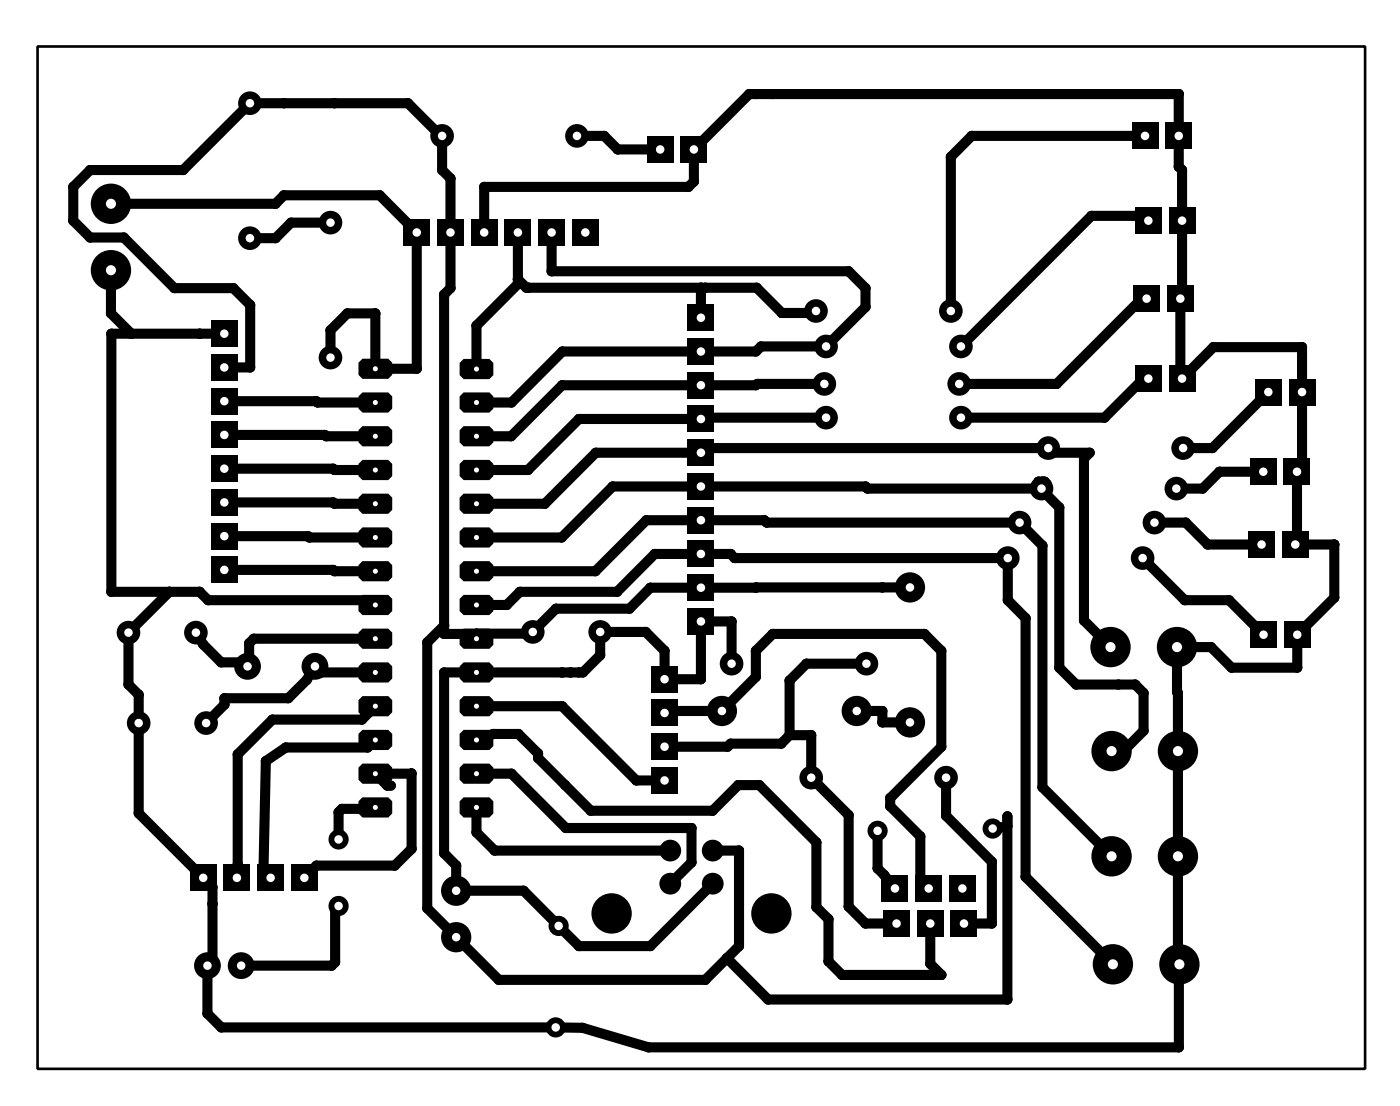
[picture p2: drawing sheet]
<svg xmlns="http://www.w3.org/2000/svg" width="105mm" height="83mm" viewBox="0 0 105 83" stroke-linecap="round" stroke-linejoin="round" font-family="sans-serif">
<g fill="none" stroke="#000" stroke-width=".76">
<path d="M8.4 15.3h12.4l.6-.6h7.2l2.8 2.8v10.3h-3.1v-4.2h-2.1l-1.3 1.3v2M24.9 16.8h-3l-1.1 1.1h-2M33.3 10.2v2.6l.6 .6v8.3l-.4 .5v25.5h2.4M33.3 10.3l-2.6-2.5h-11.9l-5 5h-7l-1.3 1.3v2.5l1.3 1.3h2.5l3.8 3.8h4.5l1.2 1.3v4.7h-1.9M36.5 17.5v-3.4h15.4l.4-.4v-2.5l4.1-4.1h32.4v5.4l.3 .3v9.5l-.2 .2v5.9l.2 .1 2.3-2.4h6.7v9l-.4 .4v5.4l-.1 .1h2.9v4l-2.8 2.8v2.5h-4.9l-1.6-1.6h-2.5v23.8l.2 .1-.1 6.2h-39.9l-5-1.4-27.2-.1-1.1-1v-3.6l.4-.4v-5.5l-5.6-5.6v-8.9l-.7-.8v-3.9l3.1-3.1M39 17.5v3.9l-3.1 3.1v3.3M41.6 17.5v2.9h22.3l1.3 1.3v1.4l-3 3h-4.9l-.4 .4h-14.5l-3.9 3.8h-2.6M43.5 10.2h2l1 1h3.2M86.3 10.2h-13.1l-1.6 1.6v11.6M86.5 16.6v-.4h-4.3l-9.8 9.9M8.4 20.3v3.3l1.5 1.5M16.9 25.1h-8.5v19.4h6.6l.7 .7h12.6v.3"/>
<path d="M16.9 30.2h6.9l.1 .1h4.4M16.9 32.7h7.6l.1 .1h3.7M16.9 35.3h8.2l.1 .1h3.1M16.9 37.8h8.2l.1 .1h3.1M35.9 37.9h5.1l3.9-3.8h7.9l.4-.4h25.8l-.4 .4h3.5l-.4 .4v12.2l2 2M39 21l.7 .7h17.3l1.9 1.9h2.4l.2-.2M52.8 21.7v2.2M62.1 28.9h-5l-.2 .1h-14.6l-3.8 3.8h-2.6M62.2 31.4l-18.6 .1-3.8 3.9h-3.9M78.2 36.3h.5l.1 .1h-.4zM78.4 36.4v.4l1.4 1.4v12.1l1.3 1.2h4.4l.7 .7v2.8l-1.6 1.5h-.9M78.5 36.8h-13.1l-.2-.2h-19l-3.9 3.9h-6.4"/>
<path d="M86.4 22.5v-.4l-6.8 6.8h-7.3M86.5 28.5v-.4l-3.3 3.3h-10.8M87 39.3h2.3l1.7 1.7h4M95.2 35.5h-3.3l-1.3 1.3h-2M95.6 29.5l-4.3 4.2h-2.2M14.8 47.6l.5 .9 1.4 1.4h1.6M16.9 40.4l11.4 .1M16.9 42.9h8.2l.1 .1h3.1M18.3 49.9l.3 .3M28.3 50.6h-4.1l-.5-.4-.6 1-1.4 1.4h-4.8v.4l-1.4 1.4M28.3 48.1h-9.2l-.3 .3v1l-.5 .5M28.3 55.7l-.6 .6h-6.2l-1.5 1-.2 8.2 .6 .6"/>
<path d="M28.3 53.2l-1 1h-6.8l-2.6 2.6-.1 9.3M29.4 59.1h-.2l-.9-.9h2.7v5.7l-1.3 1.3h-5.9l-.9 .9M33.5 47.1l-1.3 1.3v20l5.4 5.4h15.5l2.6-2.6v-7.2h-2M35.9 58.2h2.6l4.1 4.1h9.5v2.6l-1.6 1.6M35.9 43h9l3.8-3.8h8.9l.2 .1h19l1.7 1.8v18.2l5.2 5.2M35.9 45.5h2.3l1-1h7.3l2.8-2.8h5.7l.3 .3h20.6v3.2l1.4 1.3v19.5l6.5 6.6M35.9 53.2h6.4l5.6 5.5h2.2M35.9 55.7l1.3-.5h1.9l1.4 1.5v.4l4 3.9h9.2l1.9-1.9h1.6l4.3 4.3v4.9l.9 .9v3.2l1 1h7.5l-.8-.9v-3M50.1 53.7l.1-.2h4.2l2.5-2.6v-1.9l1.3-1.3h11.4l1.3 1.3v7.2l-3.8 3.9v.6l2.2 2.3v3.2l.7 .7M55.1 50v-3.2h-2.3v4.3h-2.7v-2.1l-1.5-1.4h-3.4v1.7l-1.3 1.3h-10.4v13.6l.9 .9v1.9h5l4.2 4.2h5.4l4.7-4.7M59.5 55.3h1.6v3.2l2.8 2.9v6.8l1.3 1.3h2.3M59.5 55.3l-.6 .7h-3.9l-.2 .2h-4.7"/>
<path d="M64.5 53.5h2v.9h2.1M65.3 50h-4.5l-1.3 1.2v4.1M68.6 44.2h-19.6l-1.6 1.6h-5.5l-1.9 1.9h-4.1v.4M71.3 58.5v2.9l3.4 3.5v4.6h-2.1M86.1 42l3.2 3.2h3.3l2.6 2.6M25.5 68.2l-.3 .3v3.9l-.2 .3h-6.8M28.3 60.8l-.1 .1h-2.4l-.3 .2v2.1M35.9 60.8v1.9l1.4 1.3h13.2M66.1 62.5v2.9l1.3 1.5M75.9 62.2l-1.1 .2M75.9 61.4v13.8h-18l-3.1-3.1"/>
</g>
<g fill="#000">
<circle cx="5.5" cy="14.1" r=".38"/>
<circle cx="5.5" cy="16.6" r=".38"/>
<circle cx="6.8" cy="17.9" r=".38"/>
<circle cx="6.8" cy="12.8" r=".38"/>
<circle cx="9.3" cy="17.9" r=".38"/>
<circle cx="13.8" cy="12.8" r=".38"/>
<circle cx="20.8" cy="17.9" r=".38"/>
<circle cx="20.8" cy="15.3" r=".38"/>
<circle cx="21.4" cy="14.7" r=".38"/>
<circle cx="21.4" cy="7.8" r=".38"/>
<circle cx="21.9" cy="16.8" r=".38"/>
<circle cx="25.2" cy="7.8" r=".38"/>
<circle cx="28.6" cy="14.7" r=".38"/>
<circle cx="30.7" cy="7.8" r=".38"/>
<circle cx="33.3" cy="10.3" r=".38"/>
<circle cx="33.3" cy="12.8" r=".38"/>
<circle cx="33.9" cy="13.4" r=".38"/>
<circle cx="36.5" cy="14.1" r=".38"/>
<circle cx="45.5" cy="10.2" r=".38"/>
<circle cx="46.5" cy="11.2" r=".38"/>
<circle cx="51.9" cy="14.1" r=".38"/>
<circle cx="52.3" cy="13.7" r=".38"/>
<circle cx="56.4" cy="7.1" r=".38"/>
<circle cx="56.9" cy="7.1" r=".38"/>
<circle cx="58.2" cy="7.1" r=".38"/>
<circle cx="71.6" cy="11.8" r=".38"/>
<circle cx="73.2" cy="10.2" r=".38"/>
<circle cx="82.2" cy="16.2" r=".38"/>
<circle cx="86.5" cy="16.2" r=".38"/>
<circle cx="88.8" cy="12.5" r=".38"/>
<circle cx="88.8" cy="7.1" r=".38"/>
<circle cx="89.1" cy="12.8" r=".38"/>
<circle cx="8.4" cy="23.6" r=".38"/>
<circle cx="8.4" cy="25.1" r=".38"/>
<circle cx="9.9" cy="25.1" r=".38"/>
<circle cx="13.1" cy="21.7" r=".38"/>
<circle cx="15" cy="25.1" r=".38"/>
<circle cx="17.5" cy="27.7" r=".38"/>
<circle cx="17.6" cy="21.7" r=".38"/>
<circle cx="18.8" cy="23" r=".38"/>
<circle cx="18.8" cy="27.7" r=".38"/>
<circle cx="23.8" cy="30.2" r=".38"/>
<circle cx="23.9" cy="30.3" r=".38"/>
<circle cx="24.5" cy="32.7" r=".38"/>
<circle cx="24.6" cy="32.8" r=".38"/>
<circle cx="24.9" cy="24.9" r=".38"/>
<circle cx="25.1" cy="37.8" r=".38"/>
<circle cx="25.1" cy="35.3" r=".38"/>
<circle cx="25.2" cy="37.9" r=".38"/>
<circle cx="25.2" cy="35.4" r=".38"/>
<circle cx="26.2" cy="23.6" r=".38"/>
<circle cx="28.3" cy="23.6" r=".38"/>
<circle cx="31.4" cy="27.8" r=".38"/>
<circle cx="33.5" cy="22.2" r=".38"/>
<circle cx="33.9" cy="21.7" r=".38"/>
<circle cx="35.9" cy="24.5" r=".38"/>
<circle cx="38.5" cy="32.8" r=".38"/>
<circle cx="38.5" cy="30.3" r=".38"/>
<circle cx="39" cy="21" r=".38"/>
<circle cx="39" cy="21.4" r=".38"/>
<circle cx="39.7" cy="21.7" r=".38"/>
<circle cx="39.8" cy="35.4" r=".38"/>
<circle cx="39.8" cy="21.7" r=".38"/>
<circle cx="41" cy="37.9" r=".38"/>
<circle cx="41.6" cy="20.4" r=".38"/>
<circle cx="42.3" cy="29" r=".38"/>
<circle cx="42.4" cy="26.5" r=".38"/>
<circle cx="43.6" cy="31.5" r=".38"/>
<circle cx="44.9" cy="34.1" r=".38"/>
<circle cx="46.2" cy="36.6" r=".38"/>
<circle cx="48.7" cy="39.2" r=".38"/>
<circle cx="52.8" cy="21.7" r=".38"/>
<circle cx="52.9" cy="31.4" r=".38"/>
<circle cx="53.1" cy="21.7" r=".38"/>
<circle cx="53.2" cy="33.7" r=".38"/>
<circle cx="56.9" cy="26.5" r=".38"/>
<circle cx="56.9" cy="29" r=".38"/>
<circle cx="57" cy="21.7" r=".38"/>
<circle cx="57.1" cy="28.9" r=".38"/>
<circle cx="57.3" cy="26.1" r=".38"/>
<circle cx="57.6" cy="39.2" r=".38"/>
<circle cx="57.8" cy="39.3" r=".38"/>
<circle cx="58.9" cy="23.6" r=".38"/>
<circle cx="61.3" cy="23.6" r=".38"/>
<circle cx="63.9" cy="20.4" r=".38"/>
<circle cx="65.2" cy="21.7" r=".38"/>
<circle cx="65.2" cy="23.1" r=".38"/>
<circle cx="65.2" cy="36.6" r=".38"/>
<circle cx="65.4" cy="36.8" r=".38"/>
<circle cx="78.2" cy="36.3" r=".38"/>
<circle cx="78.4" cy="36.4" r=".38"/>
<circle cx="78.4" cy="36.8" r=".38"/>
<circle cx="78.5" cy="36.3" r=".38"/>
<circle cx="78.6" cy="34.1" r=".38"/>
<circle cx="78.7" cy="36.3" r=".38"/>
<circle cx="78.8" cy="36.4" r=".38"/>
<circle cx="79" cy="34.1" r=".38"/>
<circle cx="79.6" cy="28.9" r=".38"/>
<circle cx="79.8" cy="38.2" r=".38"/>
<circle cx="81.7" cy="34.5" r=".38"/>
<circle cx="82.1" cy="34.1" r=".38"/>
<circle cx="83.2" cy="31.4" r=".38"/>
<circle cx="86.4" cy="22.1" r=".38"/>
<circle cx="86.5" cy="28.1" r=".38"/>
<circle cx="88.9" cy="28.4" r=".38"/>
<circle cx="89.1" cy="22.3" r=".38"/>
<circle cx="89.3" cy="39.3" r=".38"/>
<circle cx="90.6" cy="36.8" r=".38"/>
<circle cx="91.3" cy="33.7" r=".38"/>
<circle cx="91.4" cy="26.1" r=".38"/>
<circle cx="91.9" cy="35.5" r=".38"/>
<circle cx="98.1" cy="26.1" r=".38"/>
<circle cx="98.1" cy="35.1" r=".38"/>
<circle cx="8.4" cy="44.5" r=".38"/>
<circle cx="9.7" cy="51.5" r=".38"/>
<circle cx="10.4" cy="52.3" r=".38"/>
<circle cx="12.8" cy="44.5" r=".38"/>
<circle cx="15" cy="44.5" r=".38"/>
<circle cx="15.3" cy="48.5" r=".38"/>
<circle cx="15.7" cy="45.2" r=".38"/>
<circle cx="16.7" cy="49.9" r=".38"/>
<circle cx="16.9" cy="53" r=".38"/>
<circle cx="16.9" cy="52.6" r=".38"/>
<circle cx="17.9" cy="56.8" r=".38"/>
<circle cx="18.3" cy="49.9" r=".38"/>
<circle cx="18.8" cy="49.4" r=".38"/>
<circle cx="18.8" cy="48.4" r=".38"/>
<circle cx="19.1" cy="48.1" r=".38"/>
<circle cx="20" cy="57.3" r=".38"/>
<circle cx="20.5" cy="54.2" r=".38"/>
<circle cx="21.5" cy="56.3" r=".38"/>
<circle cx="21.7" cy="52.6" r=".38"/>
<circle cx="23.1" cy="51.2" r=".38"/>
<circle cx="23.2" cy="40.4" r=".38"/>
<circle cx="23.3" cy="40.5" r=".38"/>
<circle cx="24.2" cy="50.6" r=".38"/>
<circle cx="25.1" cy="42.9" r=".38"/>
<circle cx="25.2" cy="43" r=".38"/>
<circle cx="27.3" cy="54.2" r=".38"/>
<circle cx="27.7" cy="56.3" r=".38"/>
<circle cx="28.3" cy="45.2" r=".38"/>
<circle cx="29.2" cy="59.1" r=".38"/>
<circle cx="29.4" cy="59.1" r=".38"/>
<circle cx="31" cy="58.2" r=".38"/>
<circle cx="32.2" cy="48.4" r=".38"/>
<circle cx="33.5" cy="47.1" r=".38"/>
<circle cx="33.5" cy="50.6" r=".38"/>
<circle cx="33.5" cy="47.7" r=".38"/>
<circle cx="35.9" cy="47.7" r=".38"/>
<circle cx="37.2" cy="55.2" r=".38"/>
<circle cx="38.2" cy="45.5" r=".38"/>
<circle cx="38.5" cy="58.2" r=".38"/>
<circle cx="39.1" cy="55.2" r=".38"/>
<circle cx="39.2" cy="44.5" r=".38"/>
<circle cx="40" cy="47.7" r=".38"/>
<circle cx="40.5" cy="56.7" r=".38"/>
<circle cx="40.5" cy="57.1" r=".38"/>
<circle cx="41.9" cy="45.8" r=".38"/>
<circle cx="42.3" cy="40.5" r=".38"/>
<circle cx="42.3" cy="50.6" r=".38"/>
<circle cx="42.3" cy="53.2" r=".38"/>
<circle cx="42.6" cy="59.1" r=".38"/>
<circle cx="43" cy="50.6" r=".38"/>
<circle cx="43.6" cy="50.6" r=".38"/>
<circle cx="43.9" cy="50.6" r=".38"/>
<circle cx="44.9" cy="43" r=".38"/>
<circle cx="45.2" cy="49.3" r=".38"/>
<circle cx="46.5" cy="44.5" r=".38"/>
<circle cx="47.4" cy="45.8" r=".38"/>
<circle cx="47.9" cy="58.7" r=".38"/>
<circle cx="48.6" cy="47.6" r=".38"/>
<circle cx="49" cy="44.2" r=".38"/>
<circle cx="49.3" cy="41.7" r=".38"/>
<circle cx="50.1" cy="49" r=".38"/>
<circle cx="50.2" cy="53.5" r=".38"/>
<circle cx="52.8" cy="51.1" r=".38"/>
<circle cx="54.8" cy="56.2" r=".38"/>
<circle cx="55" cy="56" r=".38"/>
<circle cx="55" cy="41.7" r=".38"/>
<circle cx="55.1" cy="46.8" r=".38"/>
<circle cx="55.3" cy="42" r=".38"/>
<circle cx="55.6" cy="59.1" r=".38"/>
<circle cx="56.9" cy="49" r=".38"/>
<circle cx="56.9" cy="44.2" r=".38"/>
<circle cx="56.9" cy="50.9" r=".38"/>
<circle cx="57" cy="44.2" r=".38"/>
<circle cx="57.2" cy="59.1" r=".38"/>
<circle cx="58.2" cy="47.7" r=".38"/>
<circle cx="58.9" cy="56" r=".38"/>
<circle cx="59.5" cy="51.2" r=".38"/>
<circle cx="59.5" cy="55.3" r=".38"/>
<circle cx="60.8" cy="50" r=".38"/>
<circle cx="61.1" cy="55.3" r=".38"/>
<circle cx="66.5" cy="54.4" r=".38"/>
<circle cx="66.5" cy="44.2" r=".38"/>
<circle cx="66.5" cy="53.5" r=".38"/>
<circle cx="69.6" cy="47.7" r=".38"/>
<circle cx="70.9" cy="56.2" r=".38"/>
<circle cx="70.9" cy="49" r=".38"/>
<circle cx="75.9" cy="45.2" r=".38"/>
<circle cx="77.3" cy="46.5" r=".38"/>
<circle cx="78.5" cy="59.3" r=".38"/>
<circle cx="78.5" cy="41.1" r=".38"/>
<circle cx="79.8" cy="50.3" r=".38"/>
<circle cx="81.1" cy="51.5" r=".38"/>
<circle cx="81.7" cy="46.7" r=".38"/>
<circle cx="84.3" cy="51.5" r=".38"/>
<circle cx="84.6" cy="56.5" r=".38"/>
<circle cx="85.5" cy="51.5" r=".38"/>
<circle cx="86.2" cy="52.2" r=".38"/>
<circle cx="86.2" cy="55" r=".38"/>
<circle cx="88.7" cy="52.1" r=".38"/>
<circle cx="88.7" cy="52.2" r=".38"/>
<circle cx="89.3" cy="45.2" r=".38"/>
<circle cx="91" cy="41" r=".38"/>
<circle cx="91.2" cy="48.7" r=".38"/>
<circle cx="92.6" cy="45.2" r=".38"/>
<circle cx="92.8" cy="50.3" r=".38"/>
<circle cx="97.7" cy="40.9" r=".38"/>
<circle cx="97.7" cy="50.3" r=".38"/>
<circle cx="100.5" cy="45" r=".38"/>
<circle cx="100.5" cy="41" r=".38"/>
<circle cx="10.4" cy="61.2" r=".38"/>
<circle cx="15.6" cy="76.3" r=".38"/>
<circle cx="16" cy="66.8" r=".38"/>
<circle cx="16" cy="72.3" r=".38"/>
<circle cx="16" cy="68" r=".38"/>
<circle cx="16.7" cy="77.3" r=".38"/>
<circle cx="17.9" cy="65.1" r=".38"/>
<circle cx="19.8" cy="65.5" r=".38"/>
<circle cx="23.8" cy="65.2" r=".38"/>
<circle cx="25" cy="72.7" r=".38"/>
<circle cx="25.2" cy="72.4" r=".38"/>
<circle cx="25.2" cy="68.5" r=".38"/>
<circle cx="25.5" cy="68.2" r=".76"/>
<circle cx="25.5" cy="61.1" r=".38"/>
<circle cx="25.8" cy="60.9" r=".38"/>
<circle cx="28.2" cy="60.9" r=".38"/>
<circle cx="29.7" cy="65.2" r=".38"/>
<circle cx="31" cy="63.9" r=".38"/>
<circle cx="32.2" cy="68.4" r=".38"/>
<circle cx="33.5" cy="64.2" r=".38"/>
<circle cx="34.4" cy="65.1" r=".38"/>
<circle cx="35.9" cy="62.7" r=".38"/>
<circle cx="37.3" cy="64" r=".38"/>
<circle cx="37.6" cy="73.8" r=".38"/>
<circle cx="39.4" cy="67" r=".38"/>
<circle cx="42.6" cy="62.3" r=".38"/>
<circle cx="43.6" cy="71.2" r=".38"/>
<circle cx="43.9" cy="77.4" r=".38"/>
<circle cx="44.5" cy="61" r=".38"/>
<circle cx="48.9" cy="78.8" r=".38"/>
<circle cx="49" cy="71.2" r=".38"/>
<circle cx="52.1" cy="64.9" r=".38"/>
<circle cx="52.1" cy="62.3" r=".38"/>
<circle cx="53.1" cy="73.8" r=".38"/>
<circle cx="53.7" cy="61" r=".38"/>
<circle cx="54.8" cy="72.1" r=".38"/>
<circle cx="55.7" cy="64" r=".38"/>
<circle cx="55.7" cy="71.2" r=".38"/>
<circle cx="57.9" cy="75.2" r=".38"/>
<circle cx="61.5" cy="68.3" r=".38"/>
<circle cx="61.5" cy="63.4" r=".38"/>
<circle cx="62.4" cy="72.4" r=".38"/>
<circle cx="62.4" cy="69.2" r=".38"/>
<circle cx="63.4" cy="73.4" r=".38"/>
<circle cx="63.9" cy="68.2" r=".38"/>
<circle cx="63.9" cy="61.4" r=".38"/>
<circle cx="65.2" cy="69.5" r=".38"/>
<circle cx="66.1" cy="65.4" r=".38"/>
<circle cx="66.6" cy="65.9" r=".38"/>
<circle cx="67.1" cy="60.1" r=".38"/>
<circle cx="67.1" cy="60.7" r=".38"/>
<circle cx="69.3" cy="66.2" r=".38"/>
<circle cx="69.3" cy="63" r=".38"/>
<circle cx="70.1" cy="72.5" r=".38"/>
<circle cx="70.1" cy="70.1" r=".38"/>
<circle cx="70.9" cy="73.4" r=".38"/>
<circle cx="71.3" cy="61.4" r=".38"/>
<circle cx="74.7" cy="64.9" r=".38"/>
<circle cx="74.7" cy="69.5" r=".38"/>
<circle cx="75.9" cy="61.4" r=".38"/>
<circle cx="75.9" cy="75.2" r=".38"/>
<circle cx="75.9" cy="62.2" r=".38"/>
<circle cx="77.3" cy="66" r=".38"/>
<circle cx="88.7" cy="72.5" r=".38"/>
<circle cx="88.8" cy="72.6" r=".38"/>
<circle cx="88.8" cy="78.8" r=".38"/>
</g>
<circle cx="25.5" cy="68.2" r=".32" fill="#fff"/>
<circle cx="25.5" cy="63.2" r=".76" fill="#000"/>
<circle cx="25.5" cy="63.2" r=".32" fill="#fff"/>
<circle cx="41.9" cy="77.3" r=".76" fill="#000"/>
<circle cx="41.9" cy="77.3" r=".32" fill="#fff"/>
<circle cx="42.1" cy="69.7" r=".76" fill="#000"/>
<circle cx="42.1" cy="69.7" r=".32" fill="#fff"/>
<circle cx="66.1" cy="62.5" r=".76" fill="#000"/>
<circle cx="66.1" cy="62.5" r=".32" fill="#fff"/>
<circle cx="74.8" cy="62.4" r=".76" fill="#000"/>
<circle cx="74.8" cy="62.4" r=".32" fill="#fff"/>
<path d="M27.3 27h1.9l.3 .3v.9l-.3 .3h-1.9l-.3-.3v-.9z" fill-rule="evenodd" fill="#000"/>
<circle cx="28.3" cy="27.8" r=".19" fill="#fff"/>
<path d="M27.3 29.5h1.9l.3 .3v1l-.3 .3h-1.9l-.3-.3v-1z" fill-rule="evenodd" fill="#000"/>
<circle cx="28.3" cy="30.3" r=".19" fill="#fff"/>
<path d="M27.3 32.1h1.9l.3 .3v.9l-.3 .3h-1.9l-.3-.3v-.9z" fill-rule="evenodd" fill="#000"/>
<circle cx="28.3" cy="32.8" r=".19" fill="#fff"/>
<path d="M27.3 34.6h1.9l.3 .3v.9l-.3 .3h-1.9l-.3-.3v-.9z" fill-rule="evenodd" fill="#000"/>
<circle cx="28.3" cy="35.4" r=".19" fill="#fff"/>
<path d="M27.3 37.2h1.9l.3 .3v.9l-.3 .3h-1.9l-.3-.3v-.9z" fill-rule="evenodd" fill="#000"/>
<circle cx="28.3" cy="37.9" r=".19" fill="#fff"/>
<path d="M27.3 39.7h1.9l.3 .3v.9l-.3 .3h-1.9l-.3-.3v-.9z" fill-rule="evenodd" fill="#000"/>
<circle cx="28.3" cy="40.5" r=".19" fill="#fff"/>
<path d="M27.3 42.2h1.9l.3 .3v1l-.3 .3h-1.9l-.3-.3v-1z" fill-rule="evenodd" fill="#000"/>
<circle cx="28.3" cy="43" r=".19" fill="#fff"/>
<path d="M27.3 44.8h1.9l.3 .3v.9l-.3 .3h-1.9l-.3-.3v-.9z" fill-rule="evenodd" fill="#000"/>
<circle cx="28.3" cy="45.5" r=".19" fill="#fff"/>
<path d="M27.3 47.3h1.9l.3 .3v.9l-.3 .3h-1.9l-.3-.3v-.9z" fill-rule="evenodd" fill="#000"/>
<circle cx="28.3" cy="48.1" r=".19" fill="#fff"/>
<path d="M27.3 49.9h1.9l.3 .3v.9l-.3 .3h-1.9l-.3-.3v-.9z" fill-rule="evenodd" fill="#000"/>
<circle cx="28.3" cy="50.6" r=".19" fill="#fff"/>
<path d="M27.3 52.4h1.9l.3 .3v.9l-.3 .3h-1.9l-.3-.3v-.9z" fill-rule="evenodd" fill="#000"/>
<circle cx="28.3" cy="53.2" r=".19" fill="#fff"/>
<path d="M27.3 54.9h1.9l.3 .3v1l-.3 .3h-1.9l-.3-.3v-1z" fill-rule="evenodd" fill="#000"/>
<circle cx="28.3" cy="55.7" r=".19" fill="#fff"/>
<path d="M27.3 57.5h1.9l.3 .3v.9l-.3 .3h-1.9l-.3-.3v-.9z" fill-rule="evenodd" fill="#000"/>
<circle cx="28.3" cy="58.2" r=".19" fill="#fff"/>
<path d="M27.3 60h1.9l.3 .3v.9l-.3 .3h-1.9l-.3-.3v-.9z" fill-rule="evenodd" fill="#000"/>
<circle cx="28.3" cy="60.8" r=".19" fill="#fff"/>
<path d="M34.9 60h2l.3 .3v.9l-.3 .3h-2l-.3-.3v-.9z" fill-rule="evenodd" fill="#000"/>
<circle cx="35.9" cy="60.8" r=".19" fill="#fff"/>
<path d="M34.9 57.5h2l.3 .3v.9l-.3 .3h-2l-.3-.3v-.9z" fill-rule="evenodd" fill="#000"/>
<circle cx="35.9" cy="58.2" r=".19" fill="#fff"/>
<path d="M34.9 54.9h2l.3 .3v1l-.3 .3h-2l-.3-.3v-1z" fill-rule="evenodd" fill="#000"/>
<circle cx="35.9" cy="55.7" r=".19" fill="#fff"/>
<path d="M34.9 52.4h2l.3 .3v.9l-.3 .3h-2l-.3-.3v-.9z" fill-rule="evenodd" fill="#000"/>
<circle cx="35.9" cy="53.2" r=".19" fill="#fff"/>
<path d="M34.9 49.9h2l.3 .3v.9l-.3 .3h-2l-.3-.3v-.9z" fill-rule="evenodd" fill="#000"/>
<circle cx="35.9" cy="50.6" r=".19" fill="#fff"/>
<path d="M34.9 47.3h2l.3 .3v.9l-.3 .3h-2l-.3-.3v-.9z" fill-rule="evenodd" fill="#000"/>
<circle cx="35.9" cy="48.1" r=".19" fill="#fff"/>
<path d="M34.9 44.8h2l.3 .3v.9l-.3 .3h-2l-.3-.3v-.9z" fill-rule="evenodd" fill="#000"/>
<circle cx="35.9" cy="45.5" r=".19" fill="#fff"/>
<path d="M34.9 42.2h2l.3 .3v1l-.3 .3h-2l-.3-.3v-1z" fill-rule="evenodd" fill="#000"/>
<circle cx="35.9" cy="43" r=".19" fill="#fff"/>
<path d="M34.9 39.7h2l.3 .3v.9l-.3 .3h-2l-.3-.3v-.9z" fill-rule="evenodd" fill="#000"/>
<circle cx="35.9" cy="40.5" r=".19" fill="#fff"/>
<path d="M34.9 37.2h2l.3 .3v.9l-.3 .3h-2l-.3-.3v-.9z" fill-rule="evenodd" fill="#000"/>
<circle cx="35.9" cy="37.9" r=".19" fill="#fff"/>
<path d="M34.9 34.6h2l.3 .3v.9l-.3 .3h-2l-.3-.3v-.9z" fill-rule="evenodd" fill="#000"/>
<circle cx="35.9" cy="35.4" r=".19" fill="#fff"/>
<path d="M34.9 32.1h2l.3 .3v.9l-.3 .3h-2l-.3-.3v-.9z" fill-rule="evenodd" fill="#000"/>
<circle cx="35.9" cy="32.8" r=".19" fill="#fff"/>
<path d="M34.9 29.5h2l.3 .3v1l-.3 .3h-2l-.3-.3v-1z" fill-rule="evenodd" fill="#000"/>
<circle cx="35.9" cy="30.3" r=".19" fill="#fff"/>
<path d="M34.9 27h2l.3 .3v.9l-.3 .3h-2l-.3-.3v-.9z" fill-rule="evenodd" fill="#000"/>
<circle cx="35.9" cy="27.8" r=".19" fill="#fff"/>
<circle cx="18.2" cy="72.7" r="1.01" fill="#000"/>
<circle cx="18.2" cy="72.7" r=".32" fill="#fff"/>
<circle cx="15.6" cy="72.7" r="1.01" fill="#000"/>
<circle cx="15.6" cy="72.7" r=".32" fill="#fff"/>
<circle cx="40.1" cy="47.6" r=".89" fill="#000"/>
<circle cx="40.1" cy="47.6" r=".32" fill="#fff"/>
<circle cx="45.2" cy="47.6" r=".89" fill="#000"/>
<circle cx="45.2" cy="47.6" r=".32" fill="#fff"/>
<circle cx="23.7" cy="50.2" r="1.01" fill="#000"/>
<circle cx="23.7" cy="50.2" r=".32" fill="#fff"/>
<circle cx="18.6" cy="50.2" r="1.01" fill="#000"/>
<circle cx="18.6" cy="50.2" r=".32" fill="#fff"/>
<circle cx="9.7" cy="47.6" r=".89" fill="#000"/>
<circle cx="9.7" cy="47.6" r=".32" fill="#fff"/>
<circle cx="14.8" cy="47.6" r=".89" fill="#000"/>
<circle cx="14.8" cy="47.6" r=".32" fill="#fff"/>
<circle cx="10.4" cy="54.4" r=".89" fill="#000"/>
<circle cx="10.4" cy="54.4" r=".32" fill="#fff"/>
<circle cx="15.5" cy="54.4" r=".89" fill="#000"/>
<circle cx="15.5" cy="54.4" r=".32" fill="#fff"/>
<circle cx="24.9" cy="26.9" r=".89" fill="#000"/>
<circle cx="24.9" cy="26.9" r=".32" fill="#fff"/>
<circle cx="24.9" cy="16.8" r=".89" fill="#000"/>
<circle cx="24.9" cy="16.8" r=".32" fill="#fff"/>
<circle cx="8.4" cy="20.3" r="1.52" fill="#000"/>
<circle cx="8.4" cy="20.3" r=".38" fill="#fff"/>
<circle cx="8.4" cy="15.3" r="1.52" fill="#000"/>
<circle cx="8.4" cy="15.3" r=".38" fill="#fff"/>
<path d="M30.4 16.5h2v2h-2z" fill="#000"/>
<circle cx="31.4" cy="17.5" r=".32" fill="#fff"/>
<path d="M32.9 16.5h2v2h-2z" fill="#000"/>
<circle cx="33.9" cy="17.5" r=".32" fill="#fff"/>
<path d="M35.5 16.5h2v2h-2z" fill="#000"/>
<circle cx="36.5" cy="17.5" r=".32" fill="#fff"/>
<path d="M38 16.5h2v2h-2z" fill="#000"/>
<circle cx="39" cy="17.5" r=".32" fill="#fff"/>
<path d="M40.5 16.5h2.1v2h-2.1z" fill="#000"/>
<circle cx="41.6" cy="17.5" r=".32" fill="#fff"/>
<path d="M43.1 16.5h2v2h-2z" fill="#000"/>
<circle cx="44.1" cy="17.5" r=".32" fill="#fff"/>
<g fill="#000">
<circle cx="46.1" cy="68.8" r="1.52"/>
<circle cx="50.5" cy="64" r=".82"/>
<circle cx="50.5" cy="66.5" r=".82"/>
<circle cx="53.7" cy="64" r=".82"/>
<circle cx="53.7" cy="66.5" r=".82"/>
<circle cx="58.1" cy="68.8" r="1.52"/>
</g>
<path d="M14.3 65.1h2v2h-2z" fill="#000"/>
<circle cx="15.3" cy="66.1" r=".32" fill="#fff"/>
<path d="M16.8 65.1h2.1v2h-2.1z" fill="#000"/>
<circle cx="17.8" cy="66.1" r=".32" fill="#fff"/>
<path d="M19.4 65.1h2v2h-2z" fill="#000"/>
<circle cx="20.4" cy="66.1" r=".32" fill="#fff"/>
<path d="M21.9 65.1h2v2h-2z" fill="#000"/>
<circle cx="22.9" cy="66.1" r=".32" fill="#fff"/>
<path d="M49.1 50.1h2v2h-2z" fill="#000"/>
<circle cx="50.1" cy="51.1" r=".32" fill="#fff"/>
<path d="M49.1 52.7h2v2h-2z" fill="#000"/>
<circle cx="50.1" cy="53.7" r=".32" fill="#fff"/>
<path d="M49.1 55.2h2v2h-2z" fill="#000"/>
<circle cx="50.1" cy="56.2" r=".32" fill="#fff"/>
<path d="M49.1 57.7h2v2.1h-2z" fill="#000"/>
<circle cx="50.1" cy="58.7" r=".32" fill="#fff"/>
<circle cx="68.6" cy="44.2" r="1.14" fill="#000"/>
<circle cx="68.6" cy="44.2" r=".32" fill="#fff"/>
<circle cx="68.6" cy="54.4" r="1.14" fill="#000"/>
<circle cx="68.6" cy="54.4" r=".32" fill="#fff"/>
<circle cx="64.5" cy="53.5" r="1.14" fill="#000"/>
<circle cx="64.5" cy="53.5" r=".32" fill="#fff"/>
<circle cx="54.4" cy="53.5" r="1.14" fill="#000"/>
<circle cx="54.4" cy="53.5" r=".32" fill="#fff"/>
<path d="M15.9 24.1h2v2h-2z" fill="#000"/>
<circle cx="16.9" cy="25.1" r=".32" fill="#fff"/>
<path d="M15.9 26.6h2v2.1h-2z" fill="#000"/>
<circle cx="16.9" cy="27.7" r=".32" fill="#fff"/>
<path d="M15.9 29.2h2v2h-2z" fill="#000"/>
<circle cx="16.9" cy="30.2" r=".32" fill="#fff"/>
<path d="M15.9 31.7h2v2h-2z" fill="#000"/>
<circle cx="16.9" cy="32.7" r=".32" fill="#fff"/>
<path d="M15.9 34.3h2v2h-2z" fill="#000"/>
<circle cx="16.9" cy="35.3" r=".32" fill="#fff"/>
<path d="M15.9 36.8h2v2h-2z" fill="#000"/>
<circle cx="16.9" cy="37.8" r=".32" fill="#fff"/>
<path d="M15.9 39.3h2v2.1h-2z" fill="#000"/>
<circle cx="16.9" cy="40.4" r=".32" fill="#fff"/>
<path d="M15.9 41.9h2v2h-2z" fill="#000"/>
<circle cx="16.9" cy="42.9" r=".32" fill="#fff"/>
<circle cx="34.4" cy="70.6" r="1.14" fill="#000"/>
<circle cx="34.4" cy="70.5" r=".32" fill="#fff"/>
<circle cx="34.4" cy="67.1" r="1.14" fill="#000"/>
<circle cx="34.4" cy="67" r=".32" fill="#fff"/>
<path d="M51.8 45.8h2v2h-2z" fill="#000"/>
<circle cx="52.8" cy="46.8" r=".32" fill="#fff"/>
<path d="M51.8 43.2h2v2h-2z" fill="#000"/>
<circle cx="52.8" cy="44.2" r=".32" fill="#fff"/>
<path d="M51.8 40.7h2v2h-2z" fill="#000"/>
<circle cx="52.8" cy="41.7" r=".32" fill="#fff"/>
<path d="M51.8 38.1h2v2.1h-2z" fill="#000"/>
<circle cx="52.8" cy="39.2" r=".32" fill="#fff"/>
<path d="M51.8 35.6h2v2h-2z" fill="#000"/>
<circle cx="52.8" cy="36.6" r=".32" fill="#fff"/>
<path d="M51.8 33.1h2v2h-2z" fill="#000"/>
<circle cx="52.8" cy="34.1" r=".32" fill="#fff"/>
<path d="M51.8 30.5h2v2h-2z" fill="#000"/>
<circle cx="52.8" cy="31.5" r=".32" fill="#fff"/>
<path d="M51.8 28h2v2h-2z" fill="#000"/>
<circle cx="52.8" cy="29" r=".32" fill="#fff"/>
<path d="M51.8 25.4h2v2.1h-2z" fill="#000"/>
<circle cx="52.8" cy="26.5" r=".32" fill="#fff"/>
<path d="M51.8 22.9h2v2h-2z" fill="#000"/>
<circle cx="52.8" cy="23.9" r=".32" fill="#fff"/>
<path d="M66.4 65.9h2v2h-2z" fill="#000"/>
<circle cx="67.4" cy="66.9" r=".32" fill="#fff"/>
<path d="M69 65.9h2v2h-2z" fill="#000"/>
<circle cx="70" cy="66.9" r=".32" fill="#fff"/>
<path d="M71.5 65.9h2v2h-2z" fill="#000"/>
<circle cx="72.5" cy="66.9" r=".32" fill="#fff"/>
<circle cx="88.9" cy="72.6" r="1.52" fill="#000"/>
<circle cx="88.9" cy="72.6" r=".38" fill="#fff"/>
<circle cx="83.8" cy="72.6" r="1.52" fill="#000"/>
<circle cx="83.8" cy="72.6" r=".38" fill="#fff"/>
<circle cx="88.7" cy="64.5" r="1.52" fill="#000"/>
<circle cx="88.7" cy="64.5" r=".38" fill="#fff"/>
<circle cx="83.7" cy="64.5" r="1.52" fill="#000"/>
<circle cx="83.7" cy="64.5" r=".38" fill="#fff"/>
<circle cx="88.7" cy="56.5" r="1.52" fill="#000"/>
<circle cx="88.7" cy="56.5" r=".38" fill="#fff"/>
<circle cx="83.7" cy="56.5" r="1.52" fill="#000"/>
<circle cx="83.7" cy="56.5" r=".38" fill="#fff"/>
<circle cx="88.7" cy="48.7" r="1.52" fill="#000"/>
<circle cx="88.7" cy="48.7" r=".38" fill="#fff"/>
<circle cx="83.7" cy="48.7" r="1.52" fill="#000"/>
<circle cx="83.7" cy="48.7" r=".38" fill="#fff"/>
<circle cx="75.9" cy="42" r=".89" fill="#000"/>
<circle cx="75.9" cy="42" r=".32" fill="#fff"/>
<circle cx="86.1" cy="42" r=".89" fill="#000"/>
<circle cx="86.1" cy="42" r=".32" fill="#fff"/>
<circle cx="76.8" cy="39.3" r=".89" fill="#000"/>
<circle cx="76.8" cy="39.3" r=".32" fill="#fff"/>
<circle cx="87" cy="39.3" r=".89" fill="#000"/>
<circle cx="87" cy="39.3" r=".32" fill="#fff"/>
<circle cx="78.5" cy="36.8" r=".89" fill="#000"/>
<circle cx="78.5" cy="36.8" r=".32" fill="#fff"/>
<circle cx="88.6" cy="36.8" r=".89" fill="#000"/>
<circle cx="88.6" cy="36.8" r=".32" fill="#fff"/>
<circle cx="79" cy="33.7" r=".89" fill="#000"/>
<circle cx="79" cy="33.7" r=".32" fill="#fff"/>
<circle cx="89.1" cy="33.7" r=".89" fill="#000"/>
<circle cx="89.1" cy="33.7" r=".32" fill="#fff"/>
<path d="M94.2 46.8h2v2h-2z" fill="#000"/>
<circle cx="95.2" cy="47.8" r=".32" fill="#fff"/>
<path d="M96.7 46.8h2v2h-2z" fill="#000"/>
<circle cx="97.7" cy="47.8" r=".32" fill="#fff"/>
<path d="M94 40h2.1v2h-2.1z" fill="#000"/>
<circle cx="95" cy="41" r=".32" fill="#fff"/>
<path d="M96.6 40h2v2h-2z" fill="#000"/>
<circle cx="97.6" cy="41" r=".32" fill="#fff"/>
<path d="M94.2 34.5h2v2h-2z" fill="#000"/>
<circle cx="95.2" cy="35.5" r=".32" fill="#fff"/>
<path d="M96.7 34.5h2v2h-2z" fill="#000"/>
<circle cx="97.7" cy="35.5" r=".32" fill="#fff"/>
<path d="M94.5 28.5h2.1v2h-2.1z" fill="#000"/>
<circle cx="95.6" cy="29.5" r=".32" fill="#fff"/>
<path d="M97.1 28.5h2v2h-2z" fill="#000"/>
<circle cx="98.1" cy="29.5" r=".32" fill="#fff"/>
<circle cx="62.2" cy="26.1" r=".89" fill="#000"/>
<circle cx="62.2" cy="26.1" r=".32" fill="#fff"/>
<circle cx="72.4" cy="26.1" r=".89" fill="#000"/>
<circle cx="72.4" cy="26.1" r=".32" fill="#fff"/>
<circle cx="61.5" cy="23.4" r=".89" fill="#000"/>
<circle cx="61.5" cy="23.4" r=".32" fill="#fff"/>
<circle cx="71.6" cy="23.4" r=".89" fill="#000"/>
<circle cx="71.6" cy="23.4" r=".32" fill="#fff"/>
<circle cx="62.2" cy="31.4" r=".89" fill="#000"/>
<circle cx="62.2" cy="31.4" r=".32" fill="#fff"/>
<circle cx="72.4" cy="31.4" r=".89" fill="#000"/>
<circle cx="72.4" cy="31.4" r=".32" fill="#fff"/>
<circle cx="62.1" cy="28.9" r=".89" fill="#000"/>
<circle cx="62.1" cy="28.9" r=".32" fill="#fff"/>
<circle cx="72.3" cy="28.9" r=".89" fill="#000"/>
<circle cx="72.3" cy="28.9" r=".32" fill="#fff"/>
<path d="M85.5 27.5h2v2h-2z" fill="#000"/>
<circle cx="86.5" cy="28.5" r=".32" fill="#fff"/>
<path d="M88 27.5h2.1v2h-2.1z" fill="#000"/>
<circle cx="89.1" cy="28.5" r=".32" fill="#fff"/>
<path d="M85.4 21.5h2v2h-2z" fill="#000"/>
<circle cx="86.4" cy="22.5" r=".32" fill="#fff"/>
<path d="M87.9 21.5h2v2h-2z" fill="#000"/>
<circle cx="88.9" cy="22.5" r=".32" fill="#fff"/>
<path d="M85.5 15.6h2v2h-2z" fill="#000"/>
<circle cx="86.5" cy="16.6" r=".32" fill="#fff"/>
<path d="M88 15.6h2.1v2h-2.1z" fill="#000"/>
<circle cx="89.1" cy="16.6" r=".32" fill="#fff"/>
<path d="M85.3 9.2h2v2h-2z" fill="#000"/>
<circle cx="86.3" cy="10.2" r=".32" fill="#fff"/>
<path d="M87.8 9.2h2v2h-2z" fill="#000"/>
<circle cx="88.8" cy="10.2" r=".32" fill="#fff"/>
<circle cx="33.3" cy="10.2" r=".89" fill="#000"/>
<circle cx="33.3" cy="10.2" r=".32" fill="#fff"/>
<circle cx="43.5" cy="10.2" r=".89" fill="#000"/>
<circle cx="43.5" cy="10.2" r=".32" fill="#fff"/>
<path d="M48.7 10.2h2v2.1h-2z" fill="#000"/>
<circle cx="49.7" cy="11.2" r=".32" fill="#fff"/>
<path d="M51.3 10.2h2v2.1h-2z" fill="#000"/>
<circle cx="52.3" cy="11.2" r=".32" fill="#fff"/>
<path d="M66.5 68.5h2.1v2h-2.1z" fill="#000"/>
<circle cx="67.5" cy="69.5" r=".32" fill="#fff"/>
<path d="M69.1 68.5h2v2h-2z" fill="#000"/>
<circle cx="70.1" cy="69.5" r=".32" fill="#fff"/>
<path d="M71.6 68.5h2v2h-2z" fill="#000"/>
<circle cx="72.6" cy="69.5" r=".32" fill="#fff"/>
<circle cx="55.1" cy="50" r=".89" fill="#000"/>
<circle cx="55.1" cy="50" r=".32" fill="#fff"/>
<circle cx="65.3" cy="50" r=".89" fill="#000"/>
<circle cx="65.3" cy="50" r=".32" fill="#fff"/>
<circle cx="71.3" cy="58.5" r=".89" fill="#000"/>
<circle cx="71.3" cy="58.5" r=".32" fill="#fff"/>
<circle cx="61.1" cy="58.5" r=".89" fill="#000"/>
<circle cx="61.1" cy="58.5" r=".32" fill="#fff"/>
<circle cx="18.8" cy="7.8" r=".89" fill="#000"/>
<circle cx="18.8" cy="7.8" r=".32" fill="#fff"/>
<circle cx="18.8" cy="17.9" r=".89" fill="#000"/>
<circle cx="18.8" cy="17.9" r=".32" fill="#fff"/>
<path d="M2.8 3.5h100v77h-100z" fill="none" stroke="#000" stroke-width=".2"/>
</svg>
